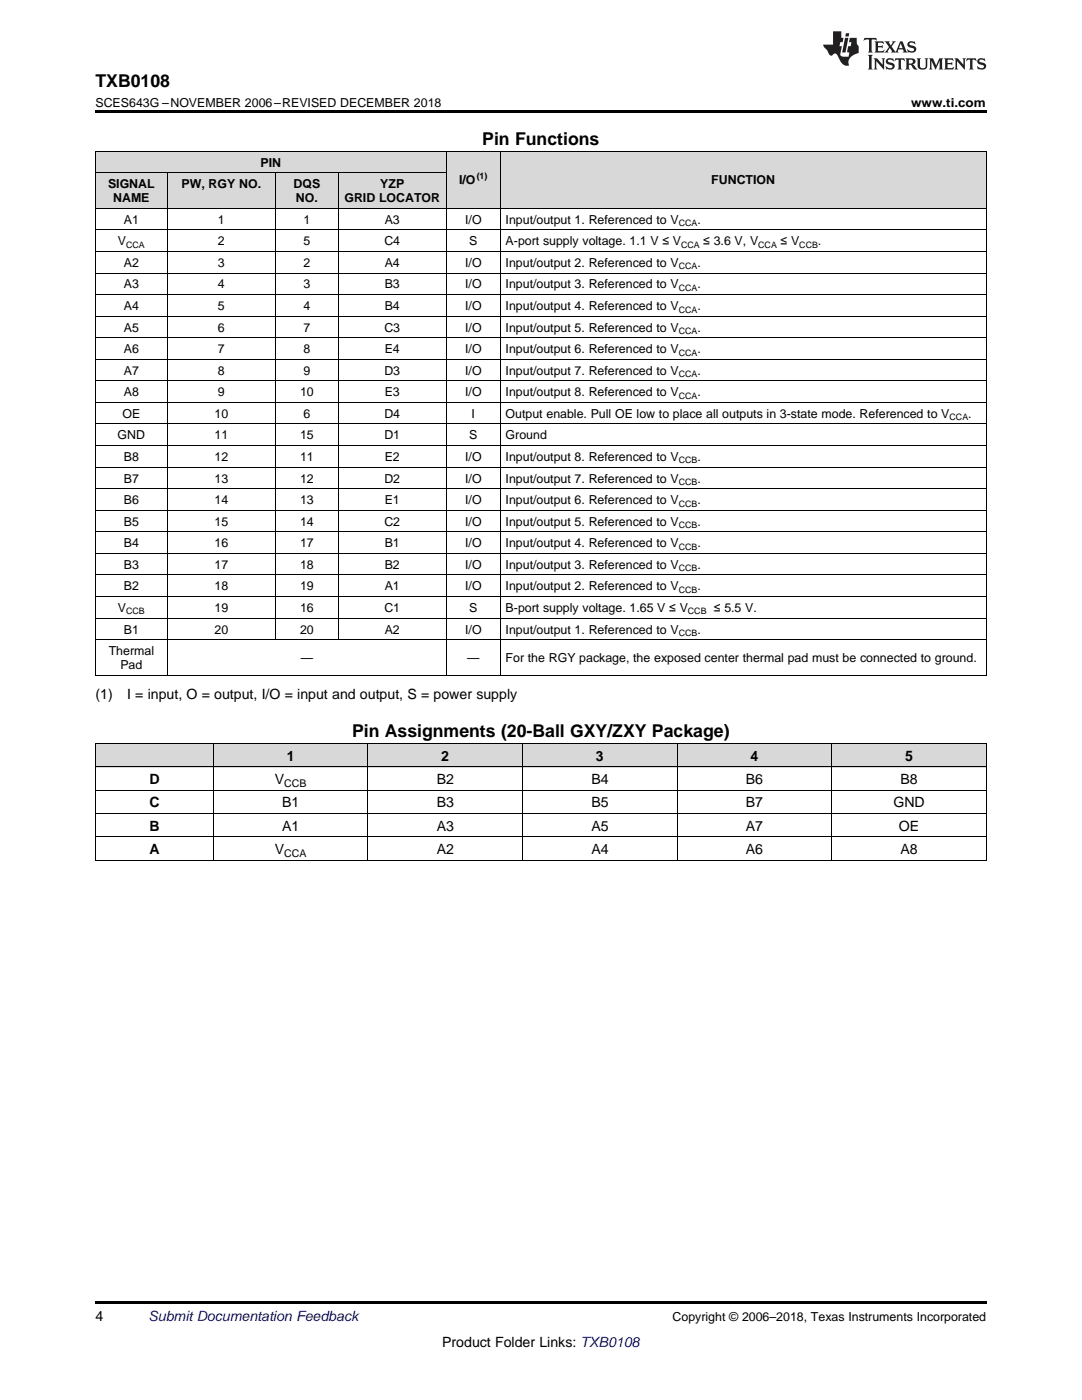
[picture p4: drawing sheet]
<svg xmlns="http://www.w3.org/2000/svg" width="216mm" height="279mm" viewBox="0 0 216 279" stroke-linecap="round" stroke-linejoin="round" font-family="sans-serif">
<defs><g id="words">
<g font-size="3.5">
<text x="19" y="17.3">TXB0108</text>
<text x="96.2" y="28.9">Pin Functions</text>
<text x="70.2" y="147.2">Pin Assignments (20-Ball GXY/ZXY Package)</text>
</g>
<g font-size="2.8">
<text x="19" y="139.4">(1)</text>
<text x="25.4" y="139.4">I = input, O = output, I/O = input and output, S = power supply</text>
<text x="57.2" y="151.8">1</text>
<text x="88.1" y="151.8">2</text>
<text x="118.9" y="151.8">3</text>
<text x="149.8" y="151.8">4</text>
<text x="180.6" y="151.8">5</text>
<text x="29.8" y="156.5">D</text>
<text x="29.8" y="161.1">C</text>
<text x="54.9" y="156.5">V</text>
<text x="56.3" y="161.1">B1</text>
<text x="87.1" y="156.5">B2</text>
<text x="87.1" y="161.1">B3</text>
<text x="118" y="156.5">B4</text>
<text x="118" y="161.1">B5</text>
<text x="148.8" y="156.5">B6</text>
<text x="148.8" y="161.1">B7</text>
<text x="178.3" y="161.1">GND</text>
<text x="179.7" y="156.5">B8</text>
<text x="29.8" y="165.8">B</text>
<text x="56.3" y="165.8">A1</text>
<text x="87.1" y="165.8">A3</text>
<text x="118" y="165.8">A5</text>
<text x="148.8" y="165.8">A7</text>
<text x="179.4" y="165.8">OE</text>
<text x="29.8" y="170.5">A</text>
<text x="54.9" y="170.5">V</text>
<text x="87.1" y="170.5">A2</text>
<text x="118" y="170.5">A4</text>
<text x="148.8" y="170.5">A6</text>
<text x="179.7" y="170.5">A8</text>
<text x="19" y="263.6">4</text>
<text x="88.2" y="268.9">Product Folder Links: TXB0108</text>
</g>
<text font-size="2.8" fill="#0000c8" x="29.6" y="263.6">Submit Documentation Feedback</text>
<g font-size="2.5">
<text x="19" y="21.4">SCES643G –NOVEMBER 2006–REVISED DECEMBER 2018</text>
<text x="181.8" y="21.4">www.ti.com</text>
<text x="52" y="33.2">PIN</text>
<text x="21.6" y="37.5">SIGNAL</text>
<text x="22.6" y="40.4">NAME</text>
<text x="36.2" y="37.5">PW, RGY NO.</text>
<text x="58.6" y="37.5">DQS</text>
<text x="59" y="40.4">NO.</text>
<text x="68.7" y="40.4">GRID LOCATOR</text>
<text x="75.9" y="37.5">YZP</text>
<text x="91.6" y="36.8">I/O</text>
<text x="141.9" y="36.8">FUNCTION</text>
<text x="24.7" y="44.7">A1</text>
<text x="43.5" y="44.7">1</text>
<text x="60.5" y="44.7">1</text>
<text x="76.8" y="44.7">A3</text>
<text x="92.8" y="44.7">I/O</text>
<text x="100.9" y="44.7">Input/output 1. Referenced to V</text>
<text x="139.2" y="44.7">.</text>
<text x="23.5" y="49">V</text>
<text x="24.7" y="53.3">A2</text>
<text x="43.5" y="49">2</text>
<text x="43.5" y="53.3">3</text>
<text x="60.5" y="49">5</text>
<text x="60.5" y="53.3">2</text>
<text x="76.7" y="49">C4</text>
<text x="76.8" y="53.3">A4</text>
<text x="92.8" y="53.3">I/O</text>
<text x="93.6" y="49">S</text>
<text x="100.9" y="49">A-port supply voltage. 1.1 V ≤ V</text>
<text x="100.9" y="53.3">Input/output 2. Referenced to V</text>
<text x="139.2" y="53.3">.</text>
<text x="140.3" y="49">≤ 3.6 V, V</text>
<text x="155.8" y="49">≤ V</text>
<text x="163.2" y="49">.</text>
<text x="24.7" y="57.6">A3</text>
<text x="43.5" y="57.6">4</text>
<text x="60.5" y="57.6">3</text>
<text x="76.8" y="57.6">B3</text>
<text x="92.8" y="57.6">I/O</text>
<text x="100.9" y="57.6">Input/output 3. Referenced to V</text>
<text x="139.2" y="57.6">.</text>
<text x="24.7" y="61.9">A4</text>
<text x="43.5" y="61.9">5</text>
<text x="60.5" y="61.9">4</text>
<text x="76.8" y="61.9">B4</text>
<text x="92.8" y="61.9">I/O</text>
<text x="100.9" y="61.9">Input/output 4. Referenced to V</text>
<text x="139.2" y="61.9">.</text>
<text x="24.7" y="66.2">A5</text>
<text x="24.7" y="70.5">A6</text>
<text x="43.5" y="66.2">6</text>
<text x="43.5" y="70.5">7</text>
<text x="60.5" y="66.2">7</text>
<text x="60.5" y="70.5">8</text>
<text x="76.7" y="66.2">C3</text>
<text x="76.8" y="70.5">E4</text>
<text x="92.8" y="66.2">I/O</text>
<text x="92.8" y="70.5">I/O</text>
<text x="100.9" y="66.2">Input/output 5. Referenced to V</text>
<text x="100.9" y="70.5">Input/output 6. Referenced to V</text>
<text x="139.2" y="66.2">.</text>
<text x="139.2" y="70.5">.</text>
<text x="24.7" y="74.8">A7</text>
<text x="43.5" y="74.8">8</text>
<text x="60.5" y="74.8">9</text>
<text x="76.7" y="74.8">D3</text>
<text x="92.8" y="74.8">I/O</text>
<text x="100.9" y="74.8">Input/output 7. Referenced to V</text>
<text x="139.2" y="74.8">.</text>
<text x="24.4" y="83.4">OE</text>
<text x="24.7" y="79.1">A8</text>
<text x="42.8" y="83.4">10</text>
<text x="43.5" y="79.1">9</text>
<text x="59.9" y="79.1">10</text>
<text x="60.5" y="83.4">6</text>
<text x="76.7" y="83.4">D4</text>
<text x="76.8" y="79.1">E3</text>
<text x="92.8" y="79.1">I/O</text>
<text x="94.1" y="83.4">I</text>
<text x="100.9" y="79.1">Input/output 8. Referenced to V</text>
<text x="100.9" y="83.4">Output enable. Pull OE low to place all outputs in 3-state mode. Referenced to V</text>
<text x="139.2" y="79.1">.</text>
<text x="193.2" y="83.4">.</text>
<text x="23.5" y="87.7">GND</text>
<text x="42.8" y="87.7">11</text>
<text x="59.9" y="87.7">15</text>
<text x="76.7" y="87.7">D1</text>
<text x="93.6" y="87.7">S</text>
<text x="100.9" y="87.7">Ground</text>
<text x="24.7" y="92">B8</text>
<text x="42.8" y="92">12</text>
<text x="59.9" y="92">11</text>
<text x="76.8" y="92">E2</text>
<text x="92.8" y="92">I/O</text>
<text x="100.9" y="92">Input/output 8. Referenced to V</text>
<text x="139.2" y="92">.</text>
<text x="24.7" y="96.3">B7</text>
<text x="24.7" y="100.6">B6</text>
<text x="42.8" y="96.3">13</text>
<text x="42.8" y="100.6">14</text>
<text x="59.9" y="96.3">12</text>
<text x="59.9" y="100.6">13</text>
<text x="76.7" y="96.3">D2</text>
<text x="76.8" y="100.6">E1</text>
<text x="92.8" y="96.3">I/O</text>
<text x="92.8" y="100.6">I/O</text>
<text x="100.9" y="96.3">Input/output 7. Referenced to V</text>
<text x="100.9" y="100.6">Input/output 6. Referenced to V</text>
<text x="139.2" y="96.3">.</text>
<text x="139.2" y="100.6">.</text>
<text x="24.7" y="104.9">B5</text>
<text x="42.8" y="104.9">15</text>
<text x="59.9" y="104.9">14</text>
<text x="76.7" y="104.9">C2</text>
<text x="92.8" y="104.9">I/O</text>
<text x="100.9" y="104.9">Input/output 5. Referenced to V</text>
<text x="139.2" y="104.9">.</text>
<text x="24.7" y="109.2">B4</text>
<text x="24.7" y="113.5">B3</text>
<text x="42.8" y="109.2">16</text>
<text x="42.8" y="113.5">17</text>
<text x="59.9" y="109.2">17</text>
<text x="59.9" y="113.5">18</text>
<text x="76.8" y="109.2">B1</text>
<text x="76.8" y="113.5">B2</text>
<text x="92.8" y="109.2">I/O</text>
<text x="92.8" y="113.5">I/O</text>
<text x="100.9" y="109.2">Input/output 4. Referenced to V</text>
<text x="100.9" y="113.5">Input/output 3. Referenced to V</text>
<text x="139.2" y="109.2">.</text>
<text x="139.2" y="113.5">.</text>
<text x="24.7" y="117.8">B2</text>
<text x="42.8" y="117.8">18</text>
<text x="59.9" y="117.8">19</text>
<text x="76.8" y="117.8">A1</text>
<text x="92.8" y="117.8">I/O</text>
<text x="100.9" y="117.8">Input/output 2. Referenced to V</text>
<text x="139.2" y="117.8">.</text>
<text x="23.5" y="122.1">V</text>
<text x="42.8" y="122.1">19</text>
<text x="59.9" y="122.1">16</text>
<text x="76.7" y="122.1">C1</text>
<text x="93.6" y="122.1">S</text>
<text x="100.9" y="122.1">B-port supply voltage. 1.65 V ≤ V</text>
<text x="142.5" y="122.1">≤ 5.5 V.</text>
<text x="21.7" y="130.7">Thermal</text>
<text x="24.7" y="126.4">B1</text>
<text x="42.8" y="126.4">20</text>
<text x="59.9" y="126.4">20</text>
<text x="76.8" y="126.4">A2</text>
<text x="92.8" y="126.4">I/O</text>
<text x="100.9" y="126.4">Input/output 1. Referenced to V</text>
<text x="139.2" y="126.4">.</text>
<text x="24" y="133.6">Pad</text>
<text x="60" y="132.2">—</text>
<text x="93.2" y="132.2">—</text>
<text x="100.9" y="132.2">For the RGY package, the exposed center thermal pad must be connected to ground.</text>
<text x="134.2" y="263.6">Copyright © 2006–2018, Texas Instruments Incorporated</text>
</g>
<g font-size="2.1">
<text x="56.7" y="157.1">CCB</text>
<text x="56.7" y="171">CCA</text>
</g>
<g font-size="1.8">
<text x="95.1" y="35.8">(1)</text>
<text x="135.4" y="45.2">CCA</text>
<text x="25.2" y="49.5">CCA</text>
<text x="135.4" y="53.8">CCA</text>
<text x="135.9" y="49.5">CCA</text>
<text x="151.3" y="49.5">CCA</text>
<text x="159.5" y="49.5">CCB</text>
<text x="135.4" y="58.1">CCA</text>
<text x="135.4" y="62.4">CCA</text>
<text x="135.4" y="66.7">CCA</text>
<text x="135.4" y="71">CCA</text>
<text x="135.4" y="75.3">CCA</text>
<text x="135.4" y="79.6">CCA</text>
<text x="189.5" y="83.9">CCA</text>
<text x="135.4" y="92.5">CCB</text>
<text x="135.4" y="96.8">CCB</text>
<text x="135.4" y="101.1">CCB</text>
<text x="135.4" y="105.4">CCB</text>
<text x="135.4" y="109.7">CCB</text>
<text x="135.4" y="114">CCB</text>
<text x="135.4" y="118.3">CCB</text>
<text x="25.2" y="122.6">CCB</text>
<text x="137.3" y="122.6">CCB</text>
<text x="135.4" y="126.9">CCB</text>
</g>
</g></defs>
<g fill="#d8d8d8">
<path d="M19 148.4h23.6v4.7h-23.6z"/>
<path d="M42.6 148.4h30.8v4.7h-30.8z"/>
<path d="M73.4 148.4h30.9v4.7h-30.9z"/>
<path d="M104.3 148.4h30.8v4.7h-30.8z"/>
<path d="M135.1 148.4h30.9v4.7h-30.9z"/>
<path d="M166 148.4h30.8v4.7h-30.8z"/>
<path d="M89.1 30.2h10.7v11.4h-10.7z"/>
<path d="M99.8 30.2h97v11.4h-97z"/>
<path d="M19 34.5h14.4v7.1h-14.4z"/>
<path d="M33.4 34.5h21.6v7.1h-21.6z"/>
<path d="M55 34.5h12.5v7.1h-12.5z"/>
<path d="M67.5 34.5h21.6v7.1h-21.6z"/>
<path d="M19 30.2h14.4v4.3h-14.4z"/>
<path d="M33.4 30.2h21.6v4.3h-21.6z"/>
<path d="M55 30.2h12.5v4.3h-12.5z"/>
<path d="M67.5 30.2h21.6v4.3h-21.6z"/>
</g>
<path d="M19 22h177.8v.5h-177.8zM19 259.7h177.8v.5h-177.8z" fill="#000"/>
<g fill="none" stroke="#000" stroke-width=".2">
<path d="M19 34.4h70.1M19 30.1h177.8M19.1 30.2v104.6M33.4 34.5v100.3M54.9 34.5v93.2M67.5 34.5v93.2M89 30.2v104.6M99.8 30.2v104.6M196.8 30.2v104.6M19 58.8h177.8M19 54.5h177.8M19 50.2h177.8"/>
<path d="M19 45.9h177.8M19 41.6h177.8M19 76h177.8M19 71.7h177.8M19 67.4h177.8M19 63.1h177.8M19 97.5h177.8M19 93.2h177.8M19 88.9h177.8M19 84.6h177.8M19 80.3h177.8M19 119h177.8"/>
<path d="M19 114.7h177.8M19 110.4h177.8M19 106.1h177.8M19 101.8h177.8M19 134.8h177.8M19 127.7h177.8M19 123.3h177.8M19 157.7h177.8M19 153.1h177.8M19 148.4h177.8M19.1 148.4v23.3M42.6 148.4v23.3"/>
<path d="M73.4 148.4v23.3M104.3 148.4v23.3M135.1 148.4v23.3M165.9 148.4v23.3M196.8 148.4v23.3M19 171.7h177.8M19 167h177.8M19 162.4h177.8"/>
</g>
<g fill="#231f20">
<path d="M172.5 7.6l-.1 .5 .4-.2h.6v.1v2.1l-.2 .4h.9l-.2-.4v-2.1l.1-.1h.5l.5 .2-.2-.5zM174.5 8.3l.2 .3v1.5l-.2 .4h1.8l.2-.6a1.04 1.04 0 0 1-1.3 .2v-.7h.6l.3 .2v-.6l-.3 .2h-.6v-.6l.8-.1 .4 .3-.2-.5zM176.5 8.3l.9 1.1-.9 1.1h.8l-.2-.2 .4-.7 .5 .7-.2 .2h1.5l-.2-.2 .2-.4h.9l.1 .4-.2 .2h1l-.3-.3-.7-1.9h-.5l-.9 2-.8-1 .9-1h-.8l.1 .3-.4 .5-.3-.6 .1-.2zM179.7 8.6l.4 1h-.7zM181.3 8.4a.63 .63 0 0 0-.2 .7 .63 .63 0 0 0 .6 .4l.6 .2 .1 .2a.75 .75 0 0 1-.7 .4 .75 .75 0 0 1-.6-.5l.1 .7 .1-.1a1.11 1.11 0 0 0 1.5-.6 1.13 1.13 0 0 0-1.2-.8l-.1-.4a1.04 1.04 0 0 1 1.2 .2l-.2-.5-.2 .1-.4-.2zM173.2 10.9l.2 .4v2.2l-.2 .4h1l-.3-.4v-2.2l.3-.4zM174.3 11.6l.3 .4v1.5l-.3 .4h.8l-.2-.4v-1.3l1.5 1.7v-1.9l.2-.4h-.7l.2 .4v.9l-1.1-1.3zM177 11.8a.62 .62 0 0 0-.2 .7 .62 .62 0 0 0 .6 .4l.6 .1 .1 .3a.76 .76 0 0 1-.7 .3 .76 .76 0 0 1-.7-.4l.2 .7 .1-.1a1.11 1.11 0 0 0 1.5-.6 1.13 1.13 0 0 0-1.2-.8l-.1-.4a1.04 1.04 0 0 1 1.2 .2l-.2-.6-.2 .1-.5-.1zM178.7 11.6l-.2 .6a.61 .61 0 0 1 .8-.3v1.6l-.2 .4h.9l-.2-.4v-1.6a.63 .63 0 0 1 .7 .3l-.1-.6zM180.6 11.6l.3 .4v1.5l-.3 .4h1l-.2-.2-.1-.8 .6 .2a.76 .76 0 0 0 1.2 .7l-1-1a.58 .58 0 0 0 .6-.5 .58 .58 0 0 0-.5-.6zM181.4 11.9h.1a.45 .45 0 0 1 .5 .1 .45 .45 0 0 1 .1 .5l-.8 .2zM182.9 11.6l.2 .2a2.17 2.17 0 0 0 .3 1.9 .99 .99 0 0 0 1.6-.6v-1.1l.2-.4h-.7l.2 .2a1.92 1.92 0 0 1-.2 1.8 .6 .6 0 0 1-.9-.5v-1.1l.2-.4zM185.4 11.6l.2 .4v1.5l-.2 .4h.7l-.2-.4v-1.4l.8 1.8 .8-1.8v1.4l-.2 .4h.9l-.2-.4v-1.5l.2-.4h-.8l-.6 1.5-.6-1.5zM188.4 11.6l.2 .4v1.5l-.2 .4h1.8l.1-.6a1.04 1.04 0 0 1-1.2 .1v-.6h.5l.4 .2v-.6l-.4 .2h-.5v-.7h.8l.3 .3-.1-.6zM190.5 11.6l.2 .4v1.5l-.2 .4h.7l-.2-.4v-1.3l1.5 1.7v-1.9l.2-.4h-.7l.2 .4v.9l-1.1-1.3zM192.9 11.6l-.1 .6a.61 .61 0 0 1 .7-.3l.1 1.6-.3 .4h1l-.3-.4 .1-1.6a.63 .63 0 0 1 .7 .3l-.1-.6zM195.2 11.8a.62 .62 0 0 0-.2 .7 .62 .62 0 0 0 .6 .4l.6 .1 .1 .3a.76 .76 0 0 1-.7 .3 .76 .76 0 0 1-.6-.4l.1 .7 .1-.1a1.11 1.11 0 0 0 1.6-.6 1.13 1.13 0 0 0-1.3-.8l-.1-.4a1.04 1.04 0 0 1 1.2 .2l-.1-.6-.2 .1-.5-.1z"/>
<path d="M166.2 6.3v2.6h-1.9v.4l.8 .9a.91 .91 0 0 0 1 .8 .56 .56 0 0 1 .5-.3 .56 .56 0 0 1 .5 .3l.4 .8a1.53 1.53 0 0 0 1.9 1.2 1.54 1.54 0 0 1 1-2.1l.9-.3v-1.4a1.52 1.52 0 0 1-.4-1.6h-1.3l-.2 .8h.5l-.2 .8h-.5l-.1 1v.2l.4 .1-.2 .8a1.93 1.93 0 0 1-1.6-.3l.3-1.8h-.5l.2-.8h.4l.2-.8h-.4v-1.3zM168.6 7.6l-.6 2.9h.7l.6-2.9zM168.8 6.6l-.1 .7h.6l.2-.7z"/>
</g>
<use href="#words"/>
</svg>
